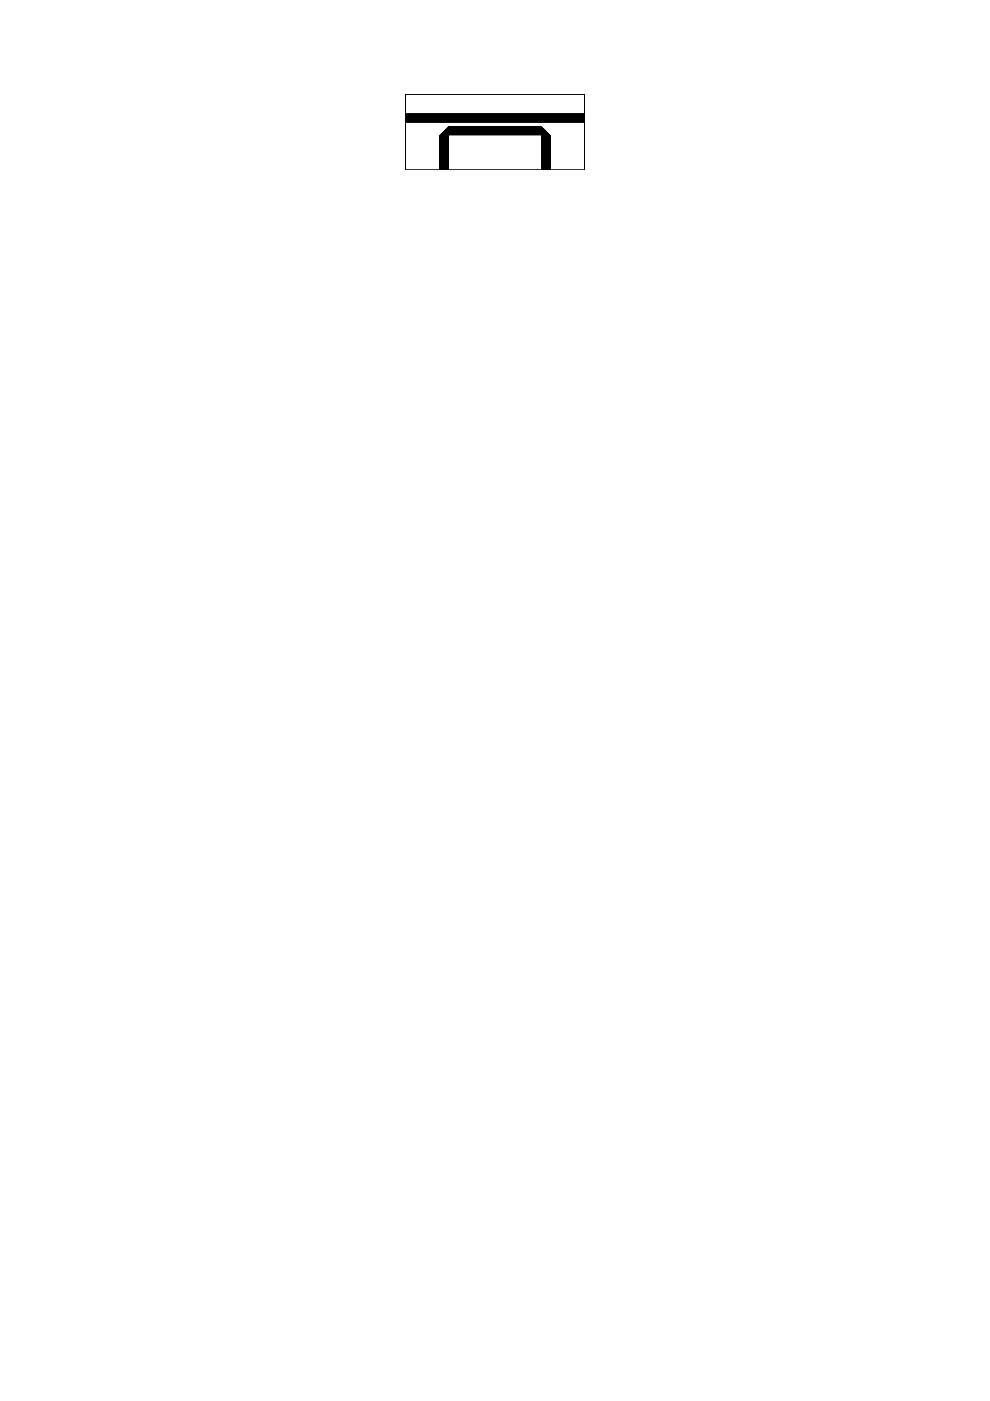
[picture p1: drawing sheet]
<svg xmlns="http://www.w3.org/2000/svg" width="210mm" height="297mm" viewBox="0 0 210 297" stroke-linecap="round" stroke-linejoin="round" font-family="sans-serif">
<g fill="none" stroke="#000" stroke-width=".21">
<path d="M86 20h37.9v16h-37.9zM86 25.8h37.9M86 24.2h37.9M86 25.7h37.9M86 25.6h37.9M86 25.5h37.9M86 25.4h37.9M86 25.3h37.9M86 25.2h37.9M86 25.1h37.9M86 25h37.9M86 24.9h37.9"/>
<path d="M86 24.8h37.9M86 24.7h37.9M86 24.6h37.9M86 24.5h37.9M86 24.4h37.9M86 24.3h37.9M93.3 28.8l1.8-1.9h19.7l1.8 1.9M93.3 28.8v7.2M93.3 35.9h1.7M93.3 35.8h1.7M93.3 35.7h1.7M93.3 35.6h1.7"/>
<path d="M93.3 35.5h1.7M93.3 35.4h1.7M93.3 35.3h1.7M93.3 35.2h1.7M93.3 35.1h1.7M93.3 35h1.7M93.3 34.9h1.7M93.3 34.8h1.7M93.3 34.7h1.7M93.3 34.6h1.7M93.3 34.5h1.7M93.3 34.4h1.7"/>
<path d="M93.3 34.3h1.7M93.3 34.2h1.7M93.3 34.1h1.7M93.3 34h1.7M93.3 33.9h1.7M93.3 33.8h1.7M93.3 33.7h1.7M93.3 33.6h1.7M93.3 33.5h1.7M93.3 33.4h1.7M93.3 33.3h1.7M93.3 33.2h1.7"/>
<path d="M93.3 33.1h1.7M93.3 33h1.7M93.3 32.9h1.7M93.3 32.8h1.7M93.3 32.7h1.7M93.3 32.6h1.7M93.3 32.5h1.7M93.3 32.4h1.7M93.3 32.3h1.7M93.3 32.2h1.7M93.3 32.1h1.7M93.3 32h1.7"/>
<path d="M93.3 31.9h1.7M93.3 31.8h1.7M93.3 31.7h1.7M93.3 31.6h1.7M93.3 31.5h1.7M93.3 31.4h1.7M93.3 31.3h1.7M93.3 31.2h1.7M93.3 31.1h1.7M93.3 31h1.7M93.3 30.9h1.7M93.3 30.8h1.7"/>
<path d="M93.3 30.7h1.7M93.3 30.6h1.7M93.3 30.5h1.7M93.3 30.4h1.7M93.3 30.3h1.7M93.3 30.2h1.7M93.3 30.1h1.7M93.3 30h1.7M93.3 29.9h1.7M93.3 29.8h1.7M93.3 29.7h1.7M93.3 29.6h1.7"/>
<path d="M93.3 29.5h1.7M93.3 29.4h1.7M93.3 29.3h1.7M93.3 29.2h1.7M93.3 29.1h1.7M93.3 29h1.7M93.3 28.9h1.7M93.3 28.8h1.7M93.3 28.7h1.7M93.4 28.6h1.6M93.4 28.6h23.1M93.5 28.5h22.9"/>
<path d="M93.6 28.4h22.7M93.7 28.3h22.5M93.8 28.3h22.3M93.8 28.2h22.3M93.9 28.2h22.1M93.9 28.1h22.1M94 28h21.9M94.1 27.9h21.7M94.2 27.8h21.5M94.3 27.7h21.3M94.4 27.6h21.1M94.5 27.5h20.9"/>
<path d="M94.6 27.5h20.8M94.6 27.4h20.7M94.7 27.4h20.6M94.7 27.3h20.5M94.8 27.3h20.3M94.8 27.2h20.3M94.9 27.2h20.1M94.9 27.1h20.1M95 28.6v7.4M95 27.1h19.9M95 27h19.9M95.1 26.9h19.7"/>
<path d="M114.9 28.6v7.4M114.9 35.9h1.7M114.9 35.8h1.7M114.9 35.7h1.7M114.9 35.6h1.7M114.9 35.5h1.7M114.9 35.4h1.7M114.9 35.3h1.7M114.9 35.2h1.7M114.9 35.1h1.7M114.9 35h1.7M114.9 34.9h1.7"/>
<path d="M114.9 34.8h1.7M114.9 34.7h1.7M114.9 34.6h1.7M114.9 34.5h1.7M114.9 34.4h1.7M114.9 34.3h1.7M114.9 34.2h1.7M114.9 34.1h1.7M114.9 34h1.7M114.9 33.9h1.7M114.9 33.8h1.7M114.9 33.7h1.7"/>
<path d="M114.9 33.6h1.7M114.9 33.5h1.7M114.9 33.4h1.7M114.9 33.3h1.7M114.9 33.2h1.7M114.9 33.1h1.7M114.9 33h1.7M114.9 32.9h1.7M114.9 32.8h1.7M114.9 32.7h1.7M114.9 32.6h1.7M114.9 32.5h1.7"/>
<path d="M114.9 32.4h1.7M114.9 32.3h1.7M114.9 32.2h1.7M114.9 32.1h1.7M114.9 32h1.7M114.9 31.9h1.7M114.9 31.8h1.7M114.9 31.7h1.7M114.9 31.6h1.7M114.9 31.5h1.7M114.9 31.4h1.7M114.9 31.3h1.7"/>
<path d="M114.9 31.2h1.7M114.9 31.1h1.7M114.9 31h1.7M114.9 30.9h1.7M114.9 30.8h1.7M114.9 30.7h1.7M114.9 30.6h1.7M114.9 30.5h1.7M114.9 30.4h1.7M114.9 30.3h1.7M114.9 30.2h1.7M114.9 30.1h1.7"/>
<path d="M114.9 30h1.7M114.9 29.9h1.7M114.9 29.8h1.7M114.9 29.7h1.7M114.9 29.6h1.7M114.9 29.5h1.7M114.9 29.4h1.7M114.9 29.3h1.7M114.9 29.2h1.7M114.9 29.1h1.7M114.9 29h1.7M114.9 28.9h1.7"/>
<path d="M114.9 28.8h1.7M114.9 28.7h1.7M114.9 28.6h1.6M116.6 28.8v7.2"/>
</g>
</svg>
